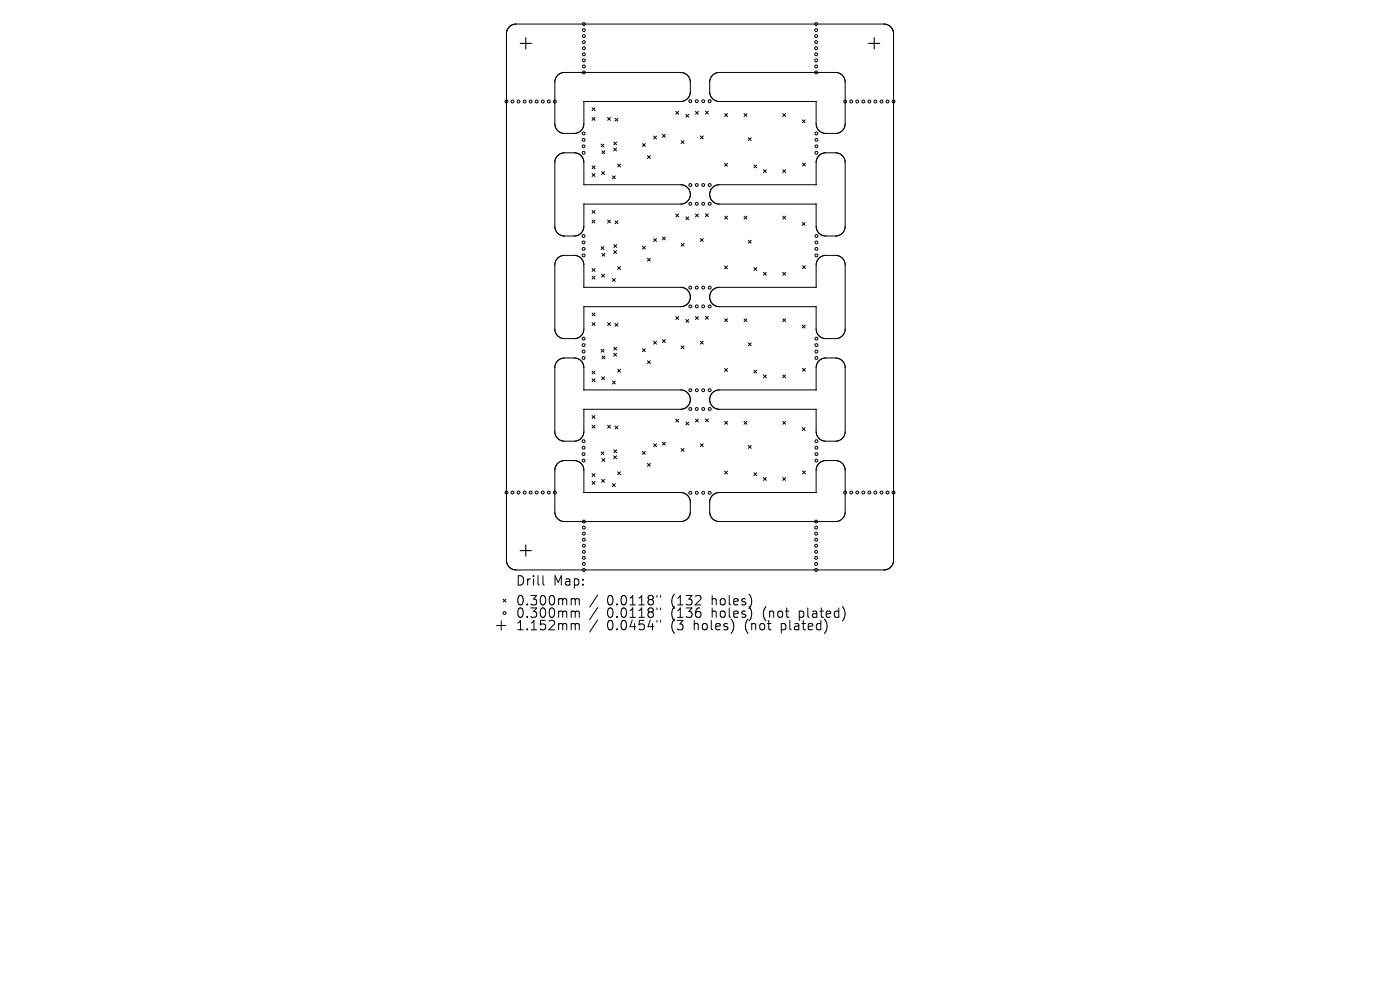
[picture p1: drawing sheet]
<svg xmlns="http://www.w3.org/2000/svg" width="297mm" height="210mm" viewBox="0 0 297 210" stroke-linecap="round" stroke-linejoin="round" font-family="sans-serif">
<defs><g id="words">
<g font-size="2.8">
<text x="109.3" y="124.5">Drill</text>
<text x="117.3" y="124.5">Map:</text>
<text x="109.3" y="128.7">0.300mm</text>
<text x="109.3" y="131.3">0.300mm</text>
<text x="128.8" y="128.7">0.0118&quot;</text>
<text x="128.8" y="131.3">0.0118&quot;</text>
<text x="142.5" y="128.7">(132</text>
<text x="142.5" y="131.3">(136</text>
<text x="151.3" y="128.7">holes)</text>
<text x="151.3" y="131.3">holes)</text>
<text x="162.3" y="131.3">(not</text>
<text x="170.2" y="131.3">plated)</text>
<text x="109.3" y="134">1.152mm</text>
<text x="128.8" y="134">0.0454&quot;</text>
<text x="142.5" y="134">(3</text>
<text x="147.5" y="134">holes)</text>
<text x="158.5" y="134">(not</text>
<text x="166.3" y="134">plated)</text>
</g>
</g></defs>
<g fill="none" stroke="#000" stroke-width=".21">
<path d="M107.4 7v112M107.5 6.9l-.1 .1M107.5 6.8v.1M107.5 6.7v.1M107.5 6.6v.1M107.5 6.6h.1M107.6 6.4l-.1 .2M107.6 6.3v.1M107.7 6.2l-.1 .1M107.7 6.2h.1M107.9 5.9l-.2 .3M107.9 5.8v.1"/>
<path d="M108 5.7l-.1 .1M108 5.7h.1M108.2 5.6l-.2 .1M108.2 5.6h.1M108.3 5.5l-.1 .1M108.4 5.4l-.1 .1M108.5 5.4h-.1M108.5 5.3v.1M108.7 5.3h-.2M108.7 5.3h.1M108.9 5.2l-.2 .1M108.9 5.2h.1"/>
<path d="M109.1 5.1l-.2 .1M109.1 5.1h.1M109.3 5.1h-.2M109.3 5.1h.1M109.3 5.1h78.4M118.3 16l.7-.5 .8-.1h24.9l1 .4 .6 .8 .1 .7v2.5l-.2 .6-.4 .6-1.2 .5h-20.7v4.9l-.4 1-.5 .6-.8 .3h-2.7l-1.2-.6-.4-.6-.2-.6v-9.2l.2-.7zM151.2 16l.6-.5 .8-.1h24.6l.8 .1 .9 .7 .4 1v9.1l-.2 .7-.6 .8-1 .5h-2.6l-1.1-.5-.4-.6-.3-.7v-5h-20.5l-.8-.1-.8-.7-.4-1v-2.6zM187.7 5.1h.1M187.7 5.1h.2M187.9 5.1h.1M187.9 5.1l.2 .1M188.1 5.2h.1"/>
<path d="M188.1 5.2l.2 .1M188.3 5.3h.1M188.3 5.3h.2M188.5 5.3v.1M188.5 5.4h.2M188.7 5.4v.1M188.7 5.5l.1 .1M188.8 5.6h.1M188.8 5.6l.2 .1M189 5.7h.1M189 5.7l.1 .1M189.1 5.8v.1"/>
<path d="M189.1 5.9l.2 .3M189.3 6.2h.1M189.3 6.2l.1 .1M189.4 6.3v.1M189.4 6.4l.1 .2M189.5 6.6h.1M189.5 6.6v.1M189.5 6.7v.1M189.5 6.8l.1 .1M189.6 6.9v.1M189.6 7v112M118.3 33l1.2-.6h2.3l.8 .2 .7 .5 .6 1.2v4.9h20.7l.9 .3 .6 .6 .3 .8v.9l-.7 1-1.2 .5h-20.6v4.8l-.4 1.1-.5 .5-.8 .3h-3l-1.1-.8-.4-1.1v-13.7l.2-.7z"/>
<path d="M123.9 21.5v.1M125.6 22.9l.6 .6M125.6 24.9l.6 .6M125.6 35.2l.6 .6M125.6 36.8l.6 .6M126.2 22.9l-.6 .6M126.2 24.9l-.6 .6M126.2 35.2l-.6 .6M126.2 36.8l-.6 .6M127.5 30.6l.6 .6M127.6 36.4l.6 .6M127.7 32l.6 .6"/>
<path d="M128.1 30.6l-.6 .6M128.2 36.4l-.6 .6M128.3 32l-.6 .6M128.9 24.9l.6 .6M129.5 24.9l-.6 .6M129.9 37.3l.6 .6M130.2 31.4l.6 .6M130.2 30.1l.6 .6M130.5 25.1l.6 .6M130.5 37.3l-.6 .6M130.8 31.4l-.6 .6M130.8 30.1l-.6 .6"/>
<path d="M131 34.8l.6 .6M131.1 25.1l-.6 .6M131.6 34.8l-.6 .6M136.3 30.5l.6 .6M136.9 30.5l-.6 .6M137.4 33l.6 .6M138 33l-.6 .6M138.7 28.9l.6 .6M139.3 28.9l-.6 .6M140.5 28.5l.7 .6M141.2 28.5l-.7 .6M143.4 23.6l.6 .6"/>
<path d="M144 23.6l-.6 .6M144.5 29.8l.6 .7M145.1 29.8l-.6 .7M145.5 24.2l.6 .7M146.1 24.2l-.6 .7M147.5 23.6l.7 .6M148.2 23.6l-.7 .6M148.6 28.8l.6 .7M149.2 28.8l-.6 .7M149.7 23.6l.6 .6M150.3 23.6l-.6 .6M151.2 39.8l.5-.4 .8-.2h20.6v-4.8l.4-1.1 .6-.5 .7-.4 3 .1 1 .7 .5 1.1-.1 14.3-.6 .9-1.1 .5h-2.6l-1.1-.5-.4-.5-.3-.8v-4.9h-20.8l-1-.5-.7-1v-1.1z"/>
<path d="M153.7 34.6l.6 .7M153.7 24.1l.7 .6M154.3 34.6l-.6 .7M154.4 24.1l-.7 .6M157.8 24.1l.7 .6M158.5 24.1l-.7 .6M158.7 29.2l.7 .6M159.4 29.2l-.7 .6M159.9 35l.7 .6M160.6 35l-.7 .6M161.9 36l.7 .6M162.6 36l-.7 .6"/>
<path d="M166.1 24.1l.6 .6M166.1 36l.6 .6M166.7 24.1l-.6 .6M166.7 36l-.6 .6M170.2 25.4l.6 .6M170.2 34.6l.7 .6M170.8 25.4l-.6 .6M170.9 34.6l-.7 .6M173.1 21.5v.1M125.6 44.6l.6 .6M125.6 46.7l.6 .6M125.6 56.9l.6 .7"/>
<path d="M125.6 58.6l.6 .6M126.2 44.6l-.6 .6M126.2 46.7l-.6 .6M126.2 56.9l-.6 .7M126.2 58.6l-.6 .6M127.5 52.3l.6 .6M127.6 58.2l.6 .6M127.7 53.7l.6 .7M128.1 52.3l-.6 .6M128.2 58.2l-.6 .6M128.3 53.7l-.6 .7M128.9 46.7l.6 .6"/>
<path d="M129.5 46.7l-.6 .6M129.9 59.1l.6 .6M130.2 53.2l.6 .6M130.2 51.9l.6 .6M130.5 46.8l.6 .7M130.5 59.1l-.6 .6M130.8 53.2l-.6 .6M130.8 51.9l-.6 .6M131 56.6l.6 .6M131.1 46.8l-.6 .7M131.6 56.6l-.6 .6M136.3 52.2l.6 .6"/>
<path d="M136.9 52.2l-.6 .6M137.4 54.8l.6 .6M138 54.8l-.6 .6M138.7 50.6l.6 .6M139.3 50.6l-.6 .6M140.5 50.3l.7 .6M141.2 50.3l-.7 .6M143.4 45.4l.6 .6M144 45.4l-.6 .6M144.5 51.6l.6 .6M145.1 51.6l-.6 .6M145.5 46l.6 .6"/>
<path d="M146.1 46l-.6 .6M146.4 41.2h.1M147.5 45.4l.7 .6M148.2 45.4l-.7 .6M148.6 50.6l.6 .6M149.2 50.6l-.6 .6M149.7 45.3l.6 .7M150.3 45.3l-.6 .7M150.6 41.2h.1M153.7 56.4l.6 .6M153.7 45.9l.7 .6M154.3 56.4l-.6 .6"/>
<path d="M154.4 45.9l-.7 .6M157.8 45.9l.7 .6M158.5 45.9l-.7 .6M158.7 51l.7 .6M159.4 51l-.7 .6M159.9 56.8l.7 .6M160.6 56.8l-.7 .6M161.9 57.8l.7 .6M162.6 57.8l-.7 .6M166.1 45.9l.6 .6M166.1 57.8l.6 .6M166.7 45.9l-.6 .6"/>
<path d="M166.7 57.8l-.6 .6M170.2 47.2l.6 .6M170.2 56.4l.7 .6M170.8 47.2l-.6 .6M170.9 56.4l-.7 .6M123.9 60.9v-4.9l-.6-1.2-.6-.4-.8-.2h-2.4l-1.1 .5-.5 .6-.2 .9v13.7l.2 .8 .5 .6 1.1 .5h2.4l.8-.2 .6-.4 .6-1.2v-4.9M123.9 60.9h.1M123.9 65.1h.1M123.9 60.9l20.7 .1 .7 .1 .6 .5 .4 .7 .1 .7M125.6 66.4l.6 .6M125.6 68.4l.6 .7M125.6 78.7l.6 .6"/>
<path d="M126.2 66.4l-.6 .6M126.2 68.4l-.6 .7M126.2 78.7l-.6 .6M127.5 74.1l.6 .6M127.6 79.9l.6 .6M127.7 75.5l.6 .6M128.1 74.1l-.6 .6M128.2 79.9l-.6 .6M128.3 75.5l-.6 .6M128.9 68.4l.6 .7M129.5 68.4l-.6 .7M130.2 74.9l.6 .6"/>
<path d="M130.2 73.6l.6 .7M130.5 68.6l.6 .6M130.8 74.9l-.6 .6M130.8 73.6l-.6 .7M131 78.3l.6 .6M131.1 68.6l-.6 .6M131.6 78.3l-.6 .6M136.3 74l.6 .6M136.9 74l-.6 .6M137.4 76.5l.6 .6M138 76.5l-.6 .6M138.7 72.4l.6 .6"/>
<path d="M139.3 72.4l-.6 .6M140.5 72l.7 .7M141.2 72l-.7 .7M143.4 67.1l.6 .7M144 67.1l-.6 .7M144.5 73.4l.6 .6M145.1 73.4l-.6 .6M145.5 67.8l.6 .6M146.1 67.8l-.6 .6M146.4 63l-.1 .7-.4 .7-.6 .5-.7 .1-20.7 .1M146.4 63h.1M147.5 67.1l.7 .7"/>
<path d="M148.2 67.1l-.7 .7M148.6 72.4l.6 .6M149.2 72.4l-.6 .6M149.7 67.1l.6 .6M150.3 67.1l-.6 .6M150.6 63l.1 .7 .4 .7 .6 .5 .7 .1 20.7 .1M150.6 63h.1M153.7 78.2l.6 .6M153.7 67.6l.7 .6M154.3 78.2l-.6 .6M154.4 67.6l-.7 .6M157.8 67.6l.7 .6"/>
<path d="M158.5 67.6l-.7 .6M158.7 72.7l.7 .7M159.4 72.7l-.7 .7M159.9 78.5l.7 .6M160.6 78.5l-.7 .6M161.9 79.5l.7 .6M162.6 79.5l-.7 .6M166.1 67.6l.6 .6M166.1 79.5l.6 .6M166.7 67.6l-.6 .6M166.7 79.5l-.6 .6M170.2 69l.6 .6"/>
<path d="M170.2 78.1l.7 .7M170.8 69l-.6 .6M170.9 78.1l-.7 .7M173.1 60.9l-20.7 .1-.7 .1-.6 .5-.4 .7-.1 .7M173.1 65.1h.1M173.1 60.9v-4.9l.6-1.2 .6-.4 .8-.2h2.4l1.1 .5 .5 .6 .2 .9v13.7l-.2 .8-.5 .6-1.1 .5h-2.4l-.8-.2-.6-.4-.6-1.2v-4.9M173.1 60.9h.1M118.3 98.3l1.2-.6h2.3l.9 .2 .6 .5 .6 1.2v4.9h20.5l.8 .1 .7 .5 .5 .9v2.7l-.1 .7-.7 .8-1.1 .4h-24.7l-.8-.1-.9-.7-.4-1.1v-9l.2-.7zM123.9 86.8h.1M125.6 80.4l.6 .6M125.6 88.2l.6 .6M125.6 90.2l.6 .6"/>
<path d="M126.2 80.4l-.6 .6M126.2 88.2l-.6 .6M126.2 90.2l-.6 .6M127.5 95.9l.6 .6M127.7 97.3l.6 .6M128.1 95.9l-.6 .6M128.3 97.3l-.6 .6M128.9 90.2l.6 .6M129.5 90.2l-.6 .6M129.9 80.8l.6 .7M130.2 96.7l.6 .6M130.2 95.4l.6 .6"/>
<path d="M130.5 90.4l.6 .6M130.5 80.8l-.6 .7M130.8 96.7l-.6 .6M130.8 95.4l-.6 .6M131.1 90.4l-.6 .6M136.3 95.8l.6 .6M136.9 95.8l-.6 .6M137.4 98.3l.6 .6M138 98.3l-.6 .6M138.7 94.1l.6 .7M139.3 94.1l-.6 .7M140.5 93.8l.7 .6"/>
<path d="M141.2 93.8l-.7 .6M143.4 88.9l.6 .6M144 88.9l-.6 .6M144.5 95.1l.6 .7M145.1 95.1l-.6 .7M145.5 89.5l.6 .6M146.1 89.5l-.6 .6M146.4 84.8l-.1-.7-.4-.7-.6-.5-.7-.2h-20.7v-4.8l-.4-1.1-.6-.6-.8-.2-2.4-.1-.8 .2-.9 .7-.3 1.1v13.7l.2 .8 .5 .7 1.1 .5h2.4l.8-.2 .6-.5 .6-1.2v-4.9M146.4 84.8l-.1 .7-.4 .6-.6 .5-.7 .2h-20.7M146.4 84.8h.1M147.5 88.9l.7 .6M148.2 88.9l-.7 .6"/>
<path d="M148.6 94.1l.6 .6M149.2 94.1l-.6 .6M149.7 88.9l.6 .6M150.3 88.9l-.6 .6M150.6 84.8l.1-.7 .4-.7 .6-.5 .7-.2h20.7v-4.8l.4-1.1 .6-.6 .8-.2 2.4-.1 .8 .2 .9 .7 .3 1.1v13.7l-.2 .8-.5 .7-1.1 .5h-2.4l-.8-.2-.6-.5-.6-1.2v-4.9M150.6 84.8l.1 .7 .4 .6 .6 .5 .7 .2h20.7M150.6 84.8h.1M153.7 99.9l.6 .7M153.7 89.4l.7 .6M154.3 99.9l-.6 .7M154.4 89.4l-.7 .6M157.8 89.4l.7 .6"/>
<path d="M158.5 89.4l-.7 .6M158.7 94.5l.7 .6M159.4 94.5l-.7 .6M166.1 89.4l.6 .6M166.7 89.4l-.6 .6M170.2 90.7l.6 .6M170.2 99.9l.7 .6M170.8 90.7l-.6 .6M170.9 99.9l-.7 .6M173.1 86.8h.1M107.4 119l.1 .1M107.5 119.1v.1"/>
<path d="M107.5 119.2h.1M107.5 119.2v.2M107.5 119.4h.1M107.5 119.4l.1 .2M107.6 119.6v.1M107.6 119.7l.1 .1M107.7 119.8h.1M107.7 119.8l.1 .2M107.8 120h.1M107.8 120l.2 .3M125.6 100.5l.6 .6M125.6 102.1l.6 .6"/>
<path d="M126.2 100.5l-.6 .6M126.2 102.1l-.6 .6M127.6 101.7l.6 .6M128.2 101.7l-.6 .6M129.9 102.6l.6 .6M130.5 102.6l-.6 .6M131 100.1l.6 .6M131.6 100.1l-.6 .6M151.2 105.1l.6-.5 .7-.1h20.6v-4.9l.3-.8 .5-.6 1.1-.5h2.6l1.1 .6 .6 1.1v9.5l-.6 1.1-1.1 .6h-25.4l-1-.6-.6-1v-2.8zM159.9 100.3l.7 .6M160.6 100.3l-.7 .6M161.9 101.3l.7 .6"/>
<path d="M162.6 101.3l-.7 .6M166.1 101.3l.6 .6M166.7 101.3l-.6 .6M189.2 120l-.2 .3M189.2 120h.1M189.3 119.8l-.1 .2M189.3 119.8h.1M189.4 119.7l-.1 .1M189.4 119.6v.1M189.5 119.4l-.1 .2M189.5 119.4h.1M189.6 119.1l-.1 .3"/>
<path d="M189.6 119v.1M105.3 132.7h2M106.3 131.7v2M106.7 127.1l.6 .6M107.3 127.1l-.6 .6M108 120.3h.1M108 120.3l.2 .1M108.2 120.4v.1M108.2 120.5h.1M108.4 120.6h.1M108.5 120.6v.1M108.5 120.7h.2"/>
<path d="M108.7 120.7v.1M108.7 120.8h.2M108.9 120.8h.1M108.9 120.8l.2 .1M109.1 120.9h.1M109.1 120.9h.2M109.3 120.9h.1M109.3 120.9h78.4M115.2 122.1v1.7l.3 .3M121.5 127l.4 .1 .1 .2M121.5 129.6l.4 .1 .1 .2M121.5 132.3l.4 .1 .1 .2"/>
<path d="M122 127.3l.3-.3 .5 .1 .1 1.2M122 127.3v1M122 129.9v1.1M122 132.6v1M122 129.9l.3-.3 .5 .1 .1 1.3M122 132.6l.3-.3 .5 .1 .1 1.2M126.8 126.2l-1.7 2.6M126.8 128.9l-1.7 2.5M126.8 131.5l-1.7 2.6M139.4 126.3v.4M139.4 129v.3M139.4 131.6v.4"/>
<path d="M140.1 126.3v.4M140.1 129v.3M140.1 131.6v.4M187.7 120.9h.1M187.9 120.9h-.2M187.9 120.9h.1M188.1 120.8l-.2 .1M188.1 120.8h.1M188.3 120.8h-.2M188.3 120.7v.1M188.5 120.7h-.2M188.5 120.6v.1"/>
<path d="M188.6 120.6h-.1M188.7 120.6h-.1M188.8 120.5h-.1M188.8 120.4h.1M189 120.3l-.2 .1M189 120.3h.1"/>
<circle cx="123.9" cy="5.1" r=".31"/>
<circle cx="123.9" cy="11.5" r=".31"/>
<circle cx="123.9" cy="14.1" r=".31"/>
<circle cx="123.9" cy="6.4" r=".31"/>
<circle cx="123.9" cy="15.4" r=".31"/>
<circle cx="123.9" cy="7.7" r=".31"/>
<circle cx="123.9" cy="12.8" r=".31"/>
<circle cx="123.9" cy="10.2" r=".31"/>
<circle cx="123.9" cy="9" r=".31"/>
<circle cx="173.1" cy="5.1" r=".31"/>
<circle cx="173.1" cy="6.4" r=".31"/>
<circle cx="173.1" cy="15.4" r=".31"/>
<circle cx="173.1" cy="14.1" r=".31"/>
<circle cx="173.1" cy="11.5" r=".31"/>
<circle cx="173.1" cy="7.7" r=".31"/>
<circle cx="173.1" cy="12.8" r=".31"/>
<circle cx="173.1" cy="10.2" r=".31"/>
<circle cx="173.1" cy="9" r=".31"/>
<circle cx="107.4" cy="21.5" r=".31"/>
<circle cx="108.7" cy="21.5" r=".31"/>
<circle cx="110" cy="21.5" r=".31"/>
<circle cx="111.3" cy="21.5" r=".31"/>
<circle cx="112.6" cy="21.5" r=".31"/>
<circle cx="113.9" cy="21.5" r=".31"/>
<circle cx="115.1" cy="21.5" r=".31"/>
<circle cx="116.4" cy="21.5" r=".31"/>
<circle cx="117.7" cy="21.5" r=".31"/>
<circle cx="123.8" cy="28.3" r=".31"/>
<circle cx="123.8" cy="29.7" r=".31"/>
<circle cx="123.8" cy="32.4" r=".31"/>
<circle cx="123.8" cy="31" r=".31"/>
<circle cx="146.4" cy="21.5" r=".31"/>
<circle cx="146.4" cy="39.2" r=".31"/>
<circle cx="147.8" cy="21.5" r=".31"/>
<circle cx="147.8" cy="39.2" r=".31"/>
<circle cx="149.2" cy="21.5" r=".31"/>
<circle cx="149.2" cy="39.2" r=".31"/>
<circle cx="150.6" cy="21.5" r=".31"/>
<circle cx="150.6" cy="39.2" r=".31"/>
<circle cx="173.2" cy="28.3" r=".31"/>
<circle cx="173.2" cy="29.7" r=".31"/>
<circle cx="173.2" cy="32.4" r=".31"/>
<circle cx="173.2" cy="31" r=".31"/>
<circle cx="179.3" cy="21.5" r=".31"/>
<circle cx="180.6" cy="21.5" r=".31"/>
<circle cx="181.9" cy="21.5" r=".31"/>
<circle cx="183.1" cy="21.5" r=".31"/>
<circle cx="184.4" cy="21.5" r=".31"/>
<circle cx="185.7" cy="21.5" r=".31"/>
<circle cx="187" cy="21.5" r=".31"/>
<circle cx="188.3" cy="21.5" r=".31"/>
<circle cx="189.6" cy="21.5" r=".31"/>
<circle cx="123.8" cy="50.1" r=".31"/>
<circle cx="123.8" cy="52.8" r=".31"/>
<circle cx="123.8" cy="54.2" r=".31"/>
<circle cx="123.8" cy="51.4" r=".31"/>
<circle cx="146.4" cy="43.2" r=".31"/>
<circle cx="147.8" cy="43.2" r=".31"/>
<circle cx="149.2" cy="43.2" r=".31"/>
<circle cx="150.6" cy="43.2" r=".31"/>
<circle cx="173.2" cy="50.1" r=".31"/>
<circle cx="173.2" cy="52.8" r=".31"/>
<circle cx="173.2" cy="54.2" r=".31"/>
<circle cx="173.2" cy="51.4" r=".31"/>
<circle cx="123.8" cy="75.9" r=".31"/>
<circle cx="123.8" cy="73.2" r=".31"/>
<circle cx="123.8" cy="71.8" r=".31"/>
<circle cx="123.8" cy="74.6" r=".31"/>
<circle cx="146.4" cy="65" r=".31"/>
<circle cx="146.4" cy="61" r=".31"/>
<circle cx="147.8" cy="65" r=".31"/>
<circle cx="147.8" cy="61" r=".31"/>
<circle cx="149.2" cy="61" r=".31"/>
<circle cx="149.2" cy="65" r=".31"/>
<circle cx="150.6" cy="65" r=".31"/>
<circle cx="150.6" cy="61" r=".31"/>
<circle cx="173.2" cy="75.9" r=".31"/>
<circle cx="173.2" cy="73.2" r=".31"/>
<circle cx="173.2" cy="71.8" r=".31"/>
<circle cx="173.2" cy="74.6" r=".31"/>
<circle cx="123.8" cy="96.3" r=".31"/>
<circle cx="123.8" cy="93.6" r=".31"/>
<circle cx="123.8" cy="95" r=".31"/>
<circle cx="123.8" cy="97.7" r=".31"/>
<circle cx="146.4" cy="82.8" r=".31"/>
<circle cx="146.4" cy="86.8" r=".31"/>
<circle cx="147.8" cy="82.8" r=".31"/>
<circle cx="147.8" cy="86.8" r=".31"/>
<circle cx="149.2" cy="82.8" r=".31"/>
<circle cx="149.2" cy="86.8" r=".31"/>
<circle cx="150.6" cy="82.8" r=".31"/>
<circle cx="150.6" cy="86.8" r=".31"/>
<circle cx="173.2" cy="96.3" r=".31"/>
<circle cx="173.2" cy="93.6" r=".31"/>
<circle cx="173.2" cy="95" r=".31"/>
<circle cx="173.2" cy="97.7" r=".31"/>
<circle cx="107.4" cy="104.5" r=".31"/>
<circle cx="108.7" cy="104.5" r=".31"/>
<circle cx="110" cy="104.5" r=".31"/>
<circle cx="111.3" cy="104.5" r=".31"/>
<circle cx="112.6" cy="104.5" r=".31"/>
<circle cx="113.9" cy="104.5" r=".31"/>
<circle cx="115.1" cy="104.5" r=".31"/>
<circle cx="116.4" cy="104.5" r=".31"/>
<circle cx="117.7" cy="104.5" r=".31"/>
<circle cx="123.9" cy="114.5" r=".31"/>
<circle cx="123.9" cy="115.8" r=".31"/>
<circle cx="123.9" cy="113.2" r=".31"/>
<circle cx="123.9" cy="118.3" r=".31"/>
<circle cx="123.9" cy="111.9" r=".31"/>
<circle cx="123.9" cy="110.6" r=".31"/>
<circle cx="123.9" cy="119.6" r=".31"/>
<circle cx="123.9" cy="117.1" r=".31"/>
<circle cx="146.4" cy="104.5" r=".31"/>
<circle cx="147.8" cy="104.5" r=".31"/>
<circle cx="149.2" cy="104.5" r=".31"/>
<circle cx="150.6" cy="104.5" r=".31"/>
<circle cx="173.1" cy="114.5" r=".31"/>
<circle cx="173.1" cy="115.8" r=".31"/>
<circle cx="173.1" cy="118.3" r=".31"/>
<circle cx="173.1" cy="113.2" r=".31"/>
<circle cx="173.1" cy="110.6" r=".31"/>
<circle cx="173.1" cy="111.9" r=".31"/>
<circle cx="173.1" cy="119.6" r=".31"/>
<circle cx="173.1" cy="117.1" r=".31"/>
<circle cx="179.3" cy="104.5" r=".31"/>
<circle cx="180.6" cy="104.5" r=".31"/>
<circle cx="181.9" cy="104.5" r=".31"/>
<circle cx="183.1" cy="104.5" r=".31"/>
<circle cx="184.4" cy="104.5" r=".31"/>
<circle cx="185.7" cy="104.5" r=".31"/>
<circle cx="187" cy="104.5" r=".31"/>
<circle cx="188.3" cy="104.5" r=".31"/>
<circle cx="189.6" cy="104.5" r=".31"/>
<circle cx="107" cy="130" r=".31"/>
<circle cx="123.9" cy="120.9" r=".31"/>
<circle cx="173.1" cy="120.9" r=".31"/>
</g>
<path d="M110.4 9.2h2.3M111.5 8v2.4M184.3 9.2h2.3M185.5 8v2.4M110.4 116.8h2.3M111.5 115.6v2.4" fill="none" stroke="#000" stroke-width=".24"/>
<use href="#words"/>
</svg>
